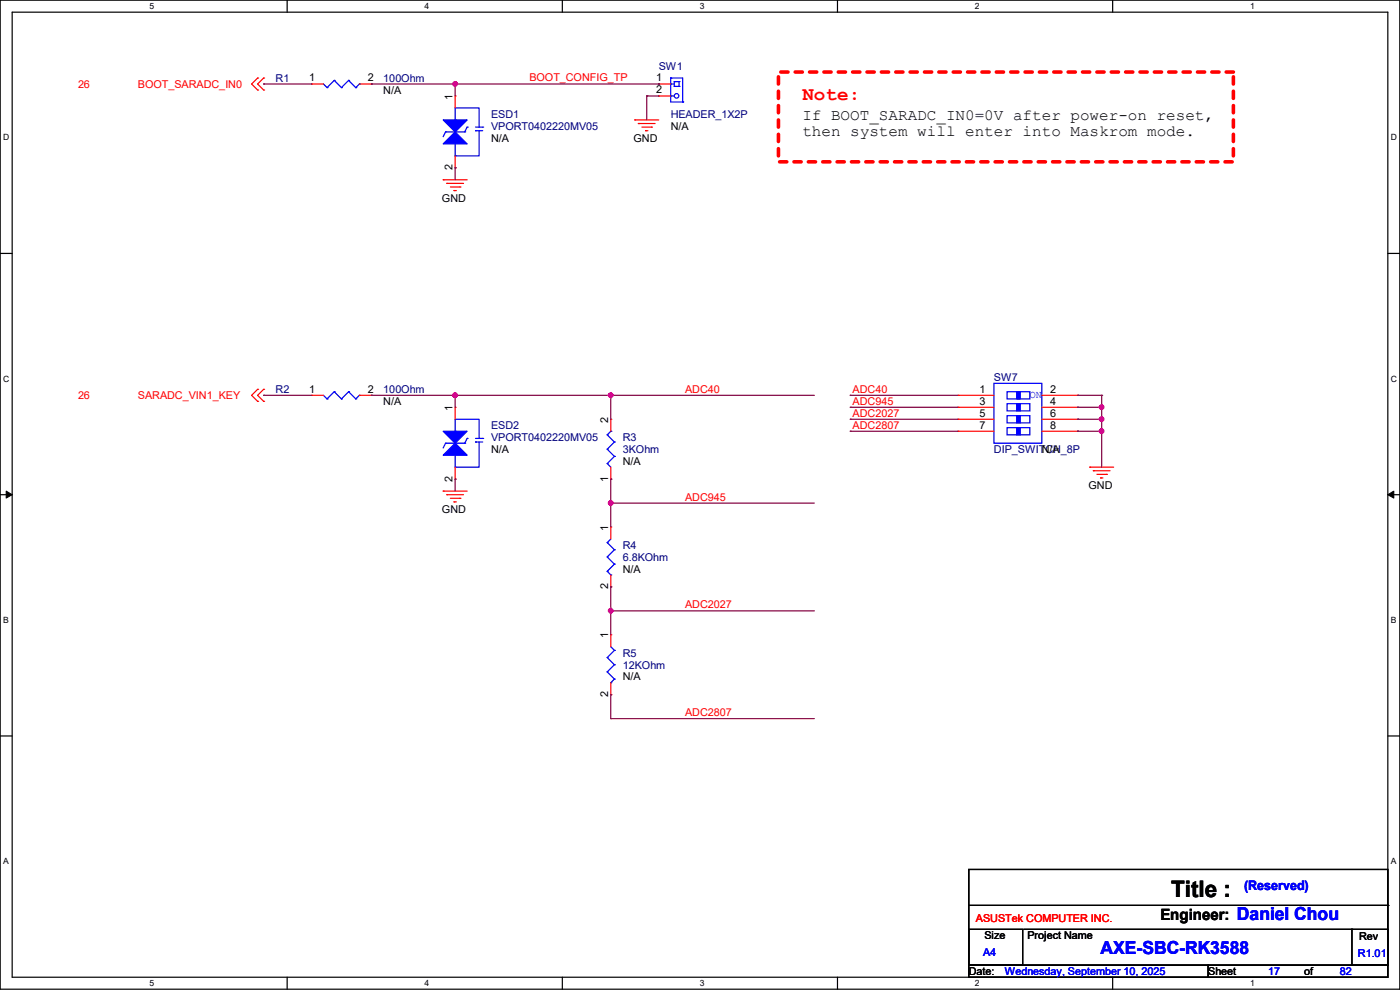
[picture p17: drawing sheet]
<svg xmlns="http://www.w3.org/2000/svg" width="297mm" height="210mm" viewBox="0 0 297 210" stroke-linecap="round" stroke-linejoin="round" font-family="sans-serif">
<defs><g id="words">
<text font-size="4.8" x="248.5" y="190.2">Title :</text>
<text font-size="4.1" fill="#f00" x="170.2" y="21.3">Note:</text>
<g font-size="3.8" fill="#00f">
<text x="262.4" y="195.1">Daniel Chou</text>
<text x="233.5" y="202.4">AXE-SBC-RK3588</text>
</g>
<g font-size="3.3">
<text x="170.2" y="25.5">If BOOT_SARADC_IN0=0V after power-on reset,</text>
<text x="170.2" y="28.8">then system will enter into Maskrom mode.</text>
<text x="246.2" y="195.2">Engineer:</text>
</g>
<text font-size="2.8" fill="#00f" x="263.9" y="188.9">(Reserved)</text>
<g font-size="2.3" fill="#000080">
<text x="58.5" y="17.4">R1</text>
<text x="81.3" y="17.4">100Ohm</text>
<text x="139.7" y="14.8">SW1</text>
<text x="104.2" y="25">ESD1</text>
<text x="104.2" y="27.5">VPORT0402220MV05</text>
<text x="142.3" y="25">HEADER_1X2P</text>
<text x="58.5" y="83.4">R2</text>
<text x="81.3" y="83.4">100Ohm</text>
<text x="210.9" y="80.9">SW7</text>
<text x="104.2" y="91">ESD2</text>
<text x="104.2" y="93.6">VPORT0402220MV05</text>
<text x="132.1" y="93.6">R3</text>
<text x="132.1" y="96.1">3KOhm</text>
<text x="210.9" y="96.1">DIP_SWITCH_8P</text>
<text x="132.1" y="116.4">R4</text>
<text x="132.1" y="119">6.8KOhm</text>
<text x="132.1" y="139.3">R5</text>
<text x="132.1" y="141.8">12KOhm</text>
</g>
<g font-size="2.3">
<text x="65.6" y="17.3">1</text>
<text x="78" y="17.3">2</text>
<text x="139.2" y="17.3">1</text>
<text x="81.3" y="19.9">N/A</text>
<text x="96" y="21.1" transform="rotate(-90 96 21.1)">1</text>
<text x="139.2" y="19.8">2</text>
<text x="142.3" y="27.5">N/A</text>
<text x="104.2" y="30.1">N/A</text>
<text x="134.4" y="30.1">GND</text>
<text x="96" y="36.1" transform="rotate(-90 96 36.1)">2</text>
<text x="93.8" y="42.8">GND</text>
<text x="65.6" y="83.3">1</text>
<text x="78" y="83.3">2</text>
<text x="207.8" y="83.3">1</text>
<text x="222.8" y="83.3">2</text>
<text x="81.3" y="85.9">N/A</text>
<text x="96" y="87.2" transform="rotate(-90 96 87.2)">1</text>
<text x="129" y="89.7" transform="rotate(-90 129 89.7)">2</text>
<text x="207.8" y="85.9">3</text>
<text x="207.8" y="88.4">5</text>
<text x="222.8" y="85.9">4</text>
<text x="222.8" y="88.4">6</text>
<text x="207.8" y="90.9">7</text>
<text x="222.8" y="90.9">8</text>
<text x="104.2" y="96.1">N/A</text>
<text x="132.1" y="98.6">N/A</text>
<text x="221" y="96.1">N/A</text>
<text x="96" y="102.2" transform="rotate(-90 96 102.2)">2</text>
<text x="129" y="102.2" transform="rotate(-90 129 102.2)">1</text>
<text x="230.9" y="103.7">GND</text>
<text x="93.8" y="108.8">GND</text>
<text x="129" y="112.6" transform="rotate(-90 129 112.6)">1</text>
<text x="129" y="125" transform="rotate(-90 129 125)">2</text>
<text x="132.1" y="121.5">N/A</text>
<text x="129" y="135.4" transform="rotate(-90 129 135.4)">1</text>
<text x="129" y="147.9" transform="rotate(-90 129 147.9)">2</text>
<text x="132.1" y="144.4">N/A</text>
<text x="208.8" y="199.2">Size</text>
<text x="218" y="199.2">Project Name</text>
<text x="288.3" y="199.5">Rev</text>
<text x="205.5" y="206.8">Date:</text>
<text x="256.3" y="206.8">Sheet</text>
<text x="276.7" y="206.8">of</text>
</g>
<g font-size="2.3" fill="#f00">
<text x="112.3" y="17.1">BOOT_CONFIG_TP</text>
<text x="16.6" y="18.6">26</text>
<text x="29.3" y="18.6">BOOT_SARADC_IN0</text>
<text x="145.3" y="83.4">ADC40</text>
<text x="180.9" y="83.4">ADC40</text>
<text x="16.6" y="84.7">26</text>
<text x="29.3" y="84.7">SARADC_VIN1_KEY</text>
<text x="180.9" y="85.9">ADC945</text>
<text x="180.9" y="88.4">ADC2027</text>
<text x="180.9" y="91">ADC2807</text>
<text x="145.3" y="106.2">ADC945</text>
<text x="145.3" y="129.1">ADC2027</text>
<text x="145.3" y="151.9">ADC2807</text>
<text x="207.1" y="195.7">ASUSTek COMPUTER INC.</text>
</g>
<g font-size="2.3" fill="#00f">
<text x="218.5" y="84.5">ON</text>
<text x="208.6" y="202.8">A4</text>
<text x="288.1" y="203">R1.01</text>
<text x="213.2" y="206.8">Wednesday, September 10, 2025</text>
<text x="269" y="206.8">17</text>
<text x="284.3" y="206.8">82</text>
</g>
<g font-size="1.8">
<text x="31.7" y="1.9">5</text>
<text x="90.1" y="1.9">4</text>
<text x="148.5" y="1.9">3</text>
<text x="206.8" y="1.9">2</text>
<text x="265.2" y="1.9">1</text>
<text x=".7" y="29.8">D</text>
<text x="295.1" y="29.8">D</text>
<text x=".7" y="80.9">C</text>
<text x="295.1" y="80.9">C</text>
<text x=".7" y="132.1">B</text>
<text x="295.1" y="132.1">B</text>
<text x=".7" y="183.3">A</text>
<text x="295.1" y="183.3">A</text>
<text x="31.7" y="209.2">5</text>
<text x="90.1" y="209.2">4</text>
<text x="148.5" y="209.2">3</text>
<text x="206.8" y="209.2">2</text>
<text x="265.2" y="209.2">1</text>
</g>
</g></defs>
<path d="M0 0h297v209.8h-297zM2.6 2.6h291.8v204.7h-291.8z" fill="none" stroke="#000" stroke-width=".25"/>
<g fill="#fff">
<path d="M31.7 .3h1v2h-1z"/>
<path d="M31.7 207.6h1v1.9h-1z"/>
</g>
<path d="M60.9 0v2.6M60.9 207.3v2.5" fill="none" stroke="#000" stroke-width=".25"/>
<g fill="#fff">
<path d="M90.1 .3h1v2h-1z"/>
<path d="M90.1 207.6h1v1.9h-1z"/>
</g>
<path d="M119.3 0v2.6M119.3 207.3v2.5" fill="none" stroke="#000" stroke-width=".25"/>
<g fill="#fff">
<path d="M148.5 .3h.9v2h-.9z"/>
<path d="M148.5 207.6h.9v1.9h-.9z"/>
</g>
<path d="M177.7 0v2.6M177.7 207.3v2.5" fill="none" stroke="#000" stroke-width=".25"/>
<g fill="#fff">
<path d="M206.8 .3h1v2h-1z"/>
<path d="M206.8 207.6h1v1.9h-1z"/>
</g>
<path d="M236.1 0v2.6M236.1 207.3v2.5" fill="none" stroke="#000" stroke-width=".25"/>
<g fill="#fff">
<path d="M265.2 .3h1v2h-1z"/>
<path d="M265.2 207.6h1v1.9h-1z"/>
<path d="M.7 28.2h1.2v1.9h-1.2z"/>
<path d="M295.1 28.2h1.2v1.9h-1.2z"/>
<path d="M.7 79.3h1.2v2h-1.2z"/>
<path d="M295.1 79.3h1.2v2h-1.2z"/>
</g>
<path d="M0 53.8h2.6M294.4 53.8h2.6" fill="none" stroke="#000" stroke-width=".25"/>
<g fill="#fff">
<path d="M.7 130.5h1.2v2h-1.2z"/>
<path d="M295.1 130.5h1.1v2h-1.1z"/>
</g>
<path d="M0 104.9h2.6M294.4 104.9h2.6" fill="none" stroke="#000" stroke-width=".25"/>
<path d="M1.3 104.2l1.3 .7-1.3 .8zM294.4 104.9l1.3-.7v1.5z" fill="#000" stroke="#000" stroke-width=".21"/>
<g fill="#fff">
<path d="M.7 181.7h1.2v2h-1.2z"/>
<path d="M295.1 181.7h1.1v2h-1.1z"/>
</g>
<path d="M0 156.1h2.6M294.4 156.1h2.6M205.5 184.4h88.9v20.4h-88.9zM205.5 197.1h11.5v7.7h-11.5zM205.5 192.1h88.9M217.2 197.1h69.6M286.8 197.1h7.6v7.7h-7.6zM286.8 197.1h.1M294.4 192.1h.1M205.5 204.8h50.8v2.5h-50.8zM256.3 204.8h38.1v2.5h-38.1z" fill="none" stroke="#000" stroke-width=".25"/>
<path d="M165.1 15.3h96.6v19h-96.6z" fill="none" stroke="#f00" stroke-width=".76" stroke-dasharray="1.5 1.5"/>
<g fill="none" stroke="#f00" stroke-width=".25">
<path d="M54.7 19.1h.1M54.7 16.6h.1M54.7 16.6l-1.3 1.2 1.3 1.3M55.9 19.1h.1M55.9 16.6h.1M55.9 16.6l-1.2 1.2 1.2 1.3M66.1 17.8h.1M66.1 17.8h2.5M76.2 17.8h2.6M78.8 17.8h.1M139.7 17.8h.1M139.7 17.8h2.6"/>
<path d="M94 38.1h.1M94 38.1h5.1M94.8 38.9h.1M94.8 38.9h3.5M95.5 39.7h2.1M96.6 20.4h.1M96.6 35.6h.1M96.6 20.4v2.5M96.6 33.1v2.5M97.6 39.7h.1M134.7 25.4h.1M134.7 25.4h5"/>
<path d="M135.4 26.2h.1M135.4 26.2h3.6M136.2 27h2M136.9 27.7h.1M136.9 27.7h.6M138.2 27h.1M139.7 20.4h.1M139.7 20.4h2.6M96.3 40.4h.1M96.3 40.4h.5M54.7 85.1h.1M54.7 82.6h.1"/>
<path d="M54.7 82.6l-1.3 1.3 1.3 1.2M55.9 85.1h.1M55.9 82.6h.1M55.9 82.6l-1.2 1.3 1.2 1.2M66.1 83.9h.1M66.1 83.9h2.5M76.2 83.9h2.6M78.8 83.9h.1M96.6 86.4h.1M96.6 86.4v2.5M96.6 99.1v2.5M129.6 88.9h.1"/>
<path d="M129.6 88.9v2.6M129.6 99.1v2.5M203.2 83.9h.1M203.2 86.4h.1M203.2 88.9h.1M203.2 91.5h.1M203.2 83.9h7.7M203.2 86.4h7.7M203.2 88.9h7.7M203.2 91.5h7.7M221 83.9h7.6M221 86.4h7.6"/>
<path d="M221 88.9h7.6M221 91.5h7.6M228.6 83.9h.1M228.6 86.4h.1M228.6 88.9h.1M228.6 91.5h.1M231.2 99.1h.1M231.2 99.1h5.1M231.9 99.9h.1M231.9 99.9h3.6M94 104.2h.1M94 104.2h5.1"/>
<path d="M94.8 104.9h.1M94.8 104.9h3.5M95.5 105.7h2.1M96.3 106.5h.1M96.3 106.5h.5M96.6 101.6h.1M97.6 105.7h.1M129.6 111.8h.1M129.6 101.6h.1M129.6 111.8v2.5M232.7 100.6h2M233.5 101.4h.1"/>
<path d="M233.5 101.4h.5M234.7 100.6h.1M129.6 124.5h.1M129.6 134.7h.1M129.6 122v2.5M129.6 134.7v2.5M129.6 147.4h.1M129.6 144.8v2.6"/>
</g>
<g fill="none" stroke="#00f" stroke-width=".25">
<path d="M68.6 17.8l.8 .8M69.4 18.6h.1M70.9 17.1h.1M70.9 17.1l-1.5 1.5M70.9 17.1l1.5 1.5M72.4 18.6h.1M74 17.1h.1M74 17.1l-1.6 1.5M74 17.1l1.5 1.5M75.5 18.6h.1M76.2 17.8h.1M76.2 17.8l-.7 .8"/>
<path d="M142.3 16.6h.1M142.3 17.8h.1M142.3 16.6h2.5v5M142.3 16.6v5h2.5M142.3 17.8h.7M143 17.3h.1M143 18.3h.1M143 17.3h1.1M143 17.3v1M143 18.3h1.1M144.1 18.3h.1M144.1 17.3h.1"/>
<path d="M144.1 17.3v1M94.5 28h.1M94.5 28h4.1M94.5 28l-.5 1M96.6 25.4h.1M96.6 33.1h.1M96.6 25.4v-2.5h5v4.1M96.6 30.5v2.6M98.6 28h.1M99.1 27h.1M99.1 27l-.5 1M100.9 27.7h.1"/>
<path d="M100.9 27h1.5M100.9 27.7h1.5M101.6 27.7v5.4h-5M102.4 27h.1M142.3 20.4h.1M142.3 20.4h.7M144.8 21.6h.1M68.6 83.9l.8 .7M69.4 84.6h.1M70.9 83.1h.1M70.9 83.1l-1.5 1.5M70.9 83.1l1.5 1.5"/>
<path d="M72.4 84.6h.1M74 83.1h.1M74 83.1l-1.6 1.5M74 83.1l1.5 1.5M75.5 84.6h.1M76.2 83.9h.1M76.2 83.9l-.7 .7M94.5 94h.1M94.5 94h4.1M94.5 94l-.5 1M96.6 91.5h.1M96.6 99.1h.1"/>
<path d="M96.6 91.5v-2.6h5v4.1M96.6 96.6v2.5M98.6 94h.1M99.1 93h.1M99.1 93l-.5 1M100.9 93.8h.1M100.9 93h1.5M100.9 93.8h1.5M101.6 93.8v5.3h-5M102.4 93h.1M128.8 92.2h.1M128.8 98.3h.1"/>
<path d="M128.8 95.3h.1M128.8 92.2l1.5 1.6M128.8 98.3l.8 .8M128.8 95.3l1.5 1.5M129.6 91.5h.1M129.6 91.5l-.8 .7M130.3 93.8h.1M130.3 96.8h.1M130.3 93.8l-1.5 1.5M130.3 96.8l-1.5 1.5M210.9 81.3h10.1v12.7h-10.1zM213.7 83.1h4.8v1.5h-4.8z"/>
<path d="M213.7 85.6h4.8v1.6h-4.8zM213.7 88.2h4.8v1.5h-4.8zM213.7 90.7h4.8v1.5h-4.8zM128.8 115.1h.1M128.8 118.2h.1M128.8 118.2l1.5 1.5M128.8 115.1l1.5 1.5M129.6 114.3l-.8 .8M130.3 119.7h.1M130.3 116.6h.1M130.3 119.7l-1.5 1.5M130.3 116.6l-1.5 1.6"/>
<path d="M128.8 121.2h.1M128.8 139.5h.1M128.8 121.2l.8 .8M128.8 139.5l1.5 1.5M129.6 122h.1M129.6 137.2l.7 .8M130.3 138h.1M130.3 138l-1.5 1.5M128.8 142.5h.1M128.8 142.5l1.5 1.6M129.6 144.8h.1M130.3 144.1h.1"/>
<path d="M130.3 141h.1M130.3 144.1l-.7 .7M130.3 141l-1.5 1.5"/>
<circle cx="143.5" cy="20.3" r=".49"/>
</g>
<g fill="#00f" stroke="#00f" stroke-width=".25">
<path d="M94 25.4h5.1l-2.5 2.6z"/>
<path d="M94 30.5l2.6-2.5 2.5 2.5z"/>
<path d="M94 91.5h5.1l-2.5 2.5z"/>
<path d="M96.6 94l2.5 2.6h-5.1z"/>
<path d="M215.7 83.1h.8v1.5h-.8z" fill-rule="evenodd"/>
<path d="M215.7 85.6h.8v1.6h-.8z" fill-rule="evenodd"/>
<path d="M215.7 88.2h.8v1.5h-.8z" fill-rule="evenodd"/>
<path d="M215.7 90.7h.8v1.5h-.8z" fill-rule="evenodd"/>
</g>
<g fill="none" stroke="#800040" stroke-width=".25">
<path d="M55.9 17.8h.1M55.9 17.8h10.2M78.8 17.8h.1M78.8 17.8h60.9M96.6 17.8h.1M96.6 17.8v2.6M139.7 17.8h.1M96.6 35.6h.1M96.6 35.6v2.5M137.2 20.4h.1M137.2 20.4v5M137.2 20.4h2.5"/>
<path d="M55.9 83.9h.1M55.9 83.9h10.2M78.8 83.9h.1M78.8 83.9h94M96.6 83.9h.1M96.6 83.9v2.5M129.6 83.9h.1M129.6 83.9v5M180.4 83.9h.1M180.4 86.4h.1M180.4 88.9h.1M180.4 91.5h.1"/>
<path d="M180.4 83.9h22.8M180.4 86.4h22.8M180.4 88.9h22.8M180.4 91.5h22.8M228.6 83.9h.1M228.6 86.4h.1M228.6 88.9h.1M228.6 91.5h.1M228.6 83.9h5.1M228.6 86.4h5.1M228.6 88.9h5.1M228.6 91.5h5.1"/>
<path d="M233.7 83.9h.1M233.7 86.4h.1M233.7 88.9h.1M233.7 91.5h.1M233.7 83.9v15.2M96.6 101.6h.1M96.6 101.6v2.6M129.6 106.7h.1M129.6 101.6h.1M129.6 106.7h43.2M129.6 101.6v10.2M129.6 124.5h.1"/>
<path d="M129.6 129.6h.1M129.6 124.5v10.2M129.6 129.6h43.2M129.6 147.4h.1M129.6 152.4h.1M129.6 147.4v5M129.6 152.4h43.2"/>
</g>
<g fill="#f0f" stroke="#f0f" stroke-width=".25">
<circle cx="96.5" cy="17.8" r=".49"/>
<circle cx="129.6" cy="106.7" r=".49"/>
<circle cx="96.5" cy="83.8" r=".49"/>
<circle cx="129.6" cy="83.8" r=".49"/>
<circle cx="129.6" cy="129.6" r=".49"/>
<circle cx="233.7" cy="86.4" r=".49"/>
<circle cx="233.7" cy="88.9" r=".49"/>
<circle cx="233.7" cy="91.5" r=".49"/>
</g>
<use href="#words"/>
</svg>
